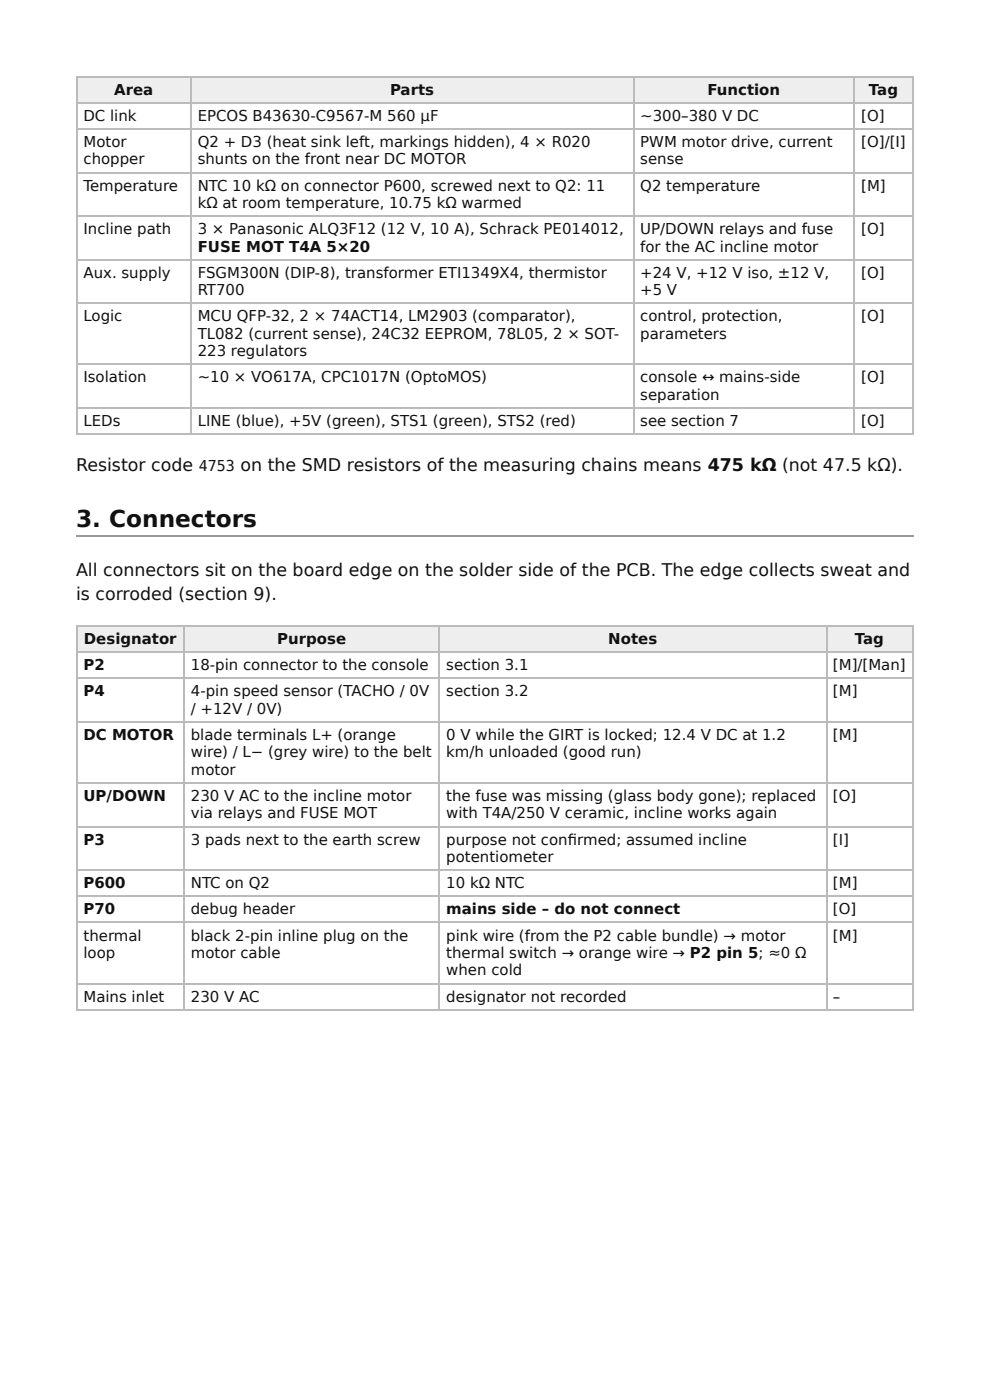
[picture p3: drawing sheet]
<svg xmlns="http://www.w3.org/2000/svg" width="210mm" height="297mm" viewBox="0 0 210 297" stroke-linecap="round" stroke-linejoin="round" font-family="sans-serif">
<defs><g id="words">
<text font-size="4.9" fill="#111" x="16.1" y="111.9">3. Connectors</text>
<g font-size="3.7" fill="#111">
<text x="16.1" y="100">Resistor code</text>
<text x="51.1" y="100">on the SMD resistors of the measuring chains means 475 kΩ (not 47.5 kΩ).</text>
<text x="16.1" y="122.2">All connectors sit on the board edge on the solder side of the PCB. The edge collects sweat and</text>
<text x="16.1" y="127.5">is corroded (section 9).</text>
</g>
<g font-size="3.2" fill="#111">
<text x="24.2" y="20.1">Area</text>
<text x="82.8" y="20.1">Parts</text>
<text x="150.2" y="20.1">Function</text>
<text x="184.5" y="20.1">Tag</text>
<text x="17.7" y="25.7">DC link</text>
<text x="42" y="25.7">EPCOS B43630-C9567-M 560 µF</text>
<text x="136" y="25.7">~300–380 V DC</text>
<text x="182.9" y="25.7">[O]</text>
<text x="17.7" y="31.2">Motor</text>
<text x="17.7" y="34.9">chopper</text>
<text x="42" y="31.2">Q2 + D3 (heat sink left, markings hidden), 4 × R020</text>
<text x="42" y="34.9">shunts on the front near DC MOTOR</text>
<text x="136" y="31.2">PWM motor drive, current</text>
<text x="136" y="34.9">sense</text>
<text x="182.9" y="31.2">[O]/[I]</text>
<text x="17.7" y="40.5">Temperature</text>
<text x="42" y="40.5">NTC 10 kΩ on connector P600, screwed next to Q2: 11</text>
<text x="136" y="40.5">Q2 temperature</text>
<text x="182.9" y="40.5">[M]</text>
<text x="42" y="44.2">kΩ at room temperature, 10.75 kΩ warmed</text>
<text x="17.7" y="49.7">Incline path</text>
<text x="42" y="49.7">3 × Panasonic ALQ3F12 (12 V, 10 A), Schrack PE014012,</text>
<text x="42" y="53.4">FUSE MOT T4A 5×20</text>
<text x="136" y="49.7">UP/DOWN relays and fuse</text>
<text x="136" y="53.4">for the AC incline motor</text>
<text x="182.9" y="49.7">[O]</text>
<text x="17.7" y="59">Aux. supply</text>
<text x="42" y="59">FSGM300N (DIP-8), transformer ETI1349X4, thermistor</text>
<text x="136" y="59">+24 V, +12 V iso, ±12 V,</text>
<text x="182.9" y="59">[O]</text>
<text x="42" y="62.7">RT700</text>
<text x="136" y="62.7">+5 V</text>
<text x="17.7" y="68.3">Logic</text>
<text x="42" y="68.3">MCU QFP-32, 2 × 74ACT14, LM2903 (comparator),</text>
<text x="42" y="72">TL082 (current sense), 24C32 EEPROM, 78L05, 2 × SOT-</text>
<text x="136" y="68.3">control, protection,</text>
<text x="136" y="72">parameters</text>
<text x="182.9" y="68.3">[O]</text>
<text x="42" y="75.7">223 regulators</text>
<text x="17.7" y="81.2">Isolation</text>
<text x="42" y="81.2">~10 × VO617A, CPC1017N (OptoMOS)</text>
<text x="136" y="81.2">console ↔ mains-side</text>
<text x="182.9" y="81.2">[O]</text>
<text x="136" y="84.9">separation</text>
<text x="17.7" y="90.5">LEDs</text>
<text x="42" y="90.5">LINE (blue), +5V (green), STS1 (green), STS2 (red)</text>
<text x="136" y="90.5">see section 7</text>
<text x="182.9" y="90.5">[O]</text>
<text x="42.2" y="100">4753</text>
<text x="17.8" y="136.8">Designator</text>
<text x="58.9" y="136.8">Purpose</text>
<text x="129.2" y="136.8">Notes</text>
<text x="181.5" y="136.8">Tag</text>
<text x="17.7" y="142.3">P2</text>
<text x="40.5" y="142.3">18-pin connector to the console</text>
<text x="94.8" y="142.3">section 3.1</text>
<text x="176.9" y="142.3">[M]/[Man]</text>
<text x="17.7" y="147.9">P4</text>
<text x="40.5" y="147.9">4-pin speed sensor (TACHO / 0V</text>
<text x="94.8" y="147.9">section 3.2</text>
<text x="176.9" y="147.9">[M]</text>
<text x="40.5" y="151.6">/ +12V / 0V)</text>
<text x="17.7" y="157.2">DC MOTOR</text>
<text x="40.5" y="157.2">blade terminals L+ (orange</text>
<text x="40.5" y="160.9">wire) / L− (grey wire) to the belt</text>
<text x="94.8" y="157.2">0 V while the GIRT is locked; 12.4 V DC at 1.2</text>
<text x="94.8" y="160.9">km/h unloaded (good run)</text>
<text x="176.9" y="157.2">[M]</text>
<text x="40.5" y="164.6">motor</text>
<text x="17.7" y="170.1">UP/DOWN</text>
<text x="40.5" y="170.1">230 V AC to the incline motor</text>
<text x="40.5" y="173.8">via relays and FUSE MOT</text>
<text x="94.8" y="170.1">the fuse was missing (glass body gone); replaced</text>
<text x="94.8" y="173.8">with T4A/250 V ceramic, incline works again</text>
<text x="176.9" y="170.1">[O]</text>
<text x="17.7" y="179.4">P3</text>
<text x="40.5" y="179.4">3 pads next to the earth screw</text>
<text x="94.8" y="179.4">purpose not confi rmed; assumed incline</text>
<text x="176.9" y="179.4">[I]</text>
<text x="94.8" y="183.1">potentiometer</text>
<text x="17.7" y="188.6">P600</text>
<text x="40.5" y="188.6">NTC on Q2</text>
<text x="94.8" y="188.6">10 kΩ NTC</text>
<text x="176.9" y="188.6">[M]</text>
<text x="17.7" y="194.2">P70</text>
<text x="40.5" y="194.2">debug header</text>
<text x="94.8" y="194.2">mains side – do not connect</text>
<text x="176.9" y="194.2">[O]</text>
<text x="17.7" y="199.8">thermal</text>
<text x="17.7" y="203.5">loop</text>
<text x="40.5" y="199.8">black 2-pin inline plug on the</text>
<text x="40.5" y="203.5">motor cable</text>
<text x="94.8" y="199.8">pink wire (from the P2 cable bundle) → motor</text>
<text x="94.8" y="203.5">thermal switch → orange wire → P2 pin 5; ≈0 Ω</text>
<text x="176.9" y="199.8">[M]</text>
<text x="94.8" y="207.2">when cold</text>
<text x="17.7" y="212.7">Mains inlet</text>
<text x="40.5" y="212.7">230 V AC</text>
<text x="94.8" y="212.7">designator not recorded</text>
<text x="176.9" y="212.7">–</text>
</g>
</g></defs>
<g fill="#eee">
<path d="M16.4 16.4h24.1v5.6h-24.1z"/>
<path d="M40.5 16.4h93.9v5.6h-93.9z"/>
<path d="M134.4 16.4h47.1v5.6h-47.1z"/>
<path d="M181.5 16.4h12.4v5.6h-12.4z"/>
</g>
<g fill="none" stroke="#bbb" stroke-width=".26">
<path d="M16.1 16.3h177.8M16.3 16.1v76.2M40.6 16.1v76.2M134.5 16.1v76.2M181.4 16.1v76.2M193.8 16.1v76.2M16.1 21.8h177.8M16.1 27.4h177.8M16.1 36.6h177.8M16.1 45.9h177.8M16.1 55.2h177.8M16.1 64.4h177.8"/>
<path d="M16.1 77.4h177.8M16.1 86.7h177.8M16.1 92.2h177.8"/>
</g>
<path d="M16.1 113.9h177.8" fill="none" stroke="#999" stroke-width=".26"/>
<g fill="#eee">
<path d="M16.4 132.8h22.8v5.6h-22.8z"/>
<path d="M39.2 132.8h54.2v5.6h-54.2z"/>
<path d="M93.4 132.8h82v5.6h-82z"/>
<path d="M175.4 132.8h18.5v5.6h-18.5z"/>
</g>
<g fill="none" stroke="#bbb" stroke-width=".26">
<path d="M16.1 133h177.8M16.1 138.5h177.8M16.3 132.8v81.8M39 132.8v81.8M93.3 132.8v81.8M175.6 132.8v81.8M193.8 132.8v81.8M16.1 144.1h177.8M16.1 153.3h177.8M16.1 166.3h177.8M16.1 175.6h177.8M16.1 184.8h177.8"/>
<path d="M16.1 190.4h177.8M16.1 195.9h177.8M16.1 208.9h177.8M16.1 214.4h177.8"/>
</g>
<use href="#words"/>
</svg>
